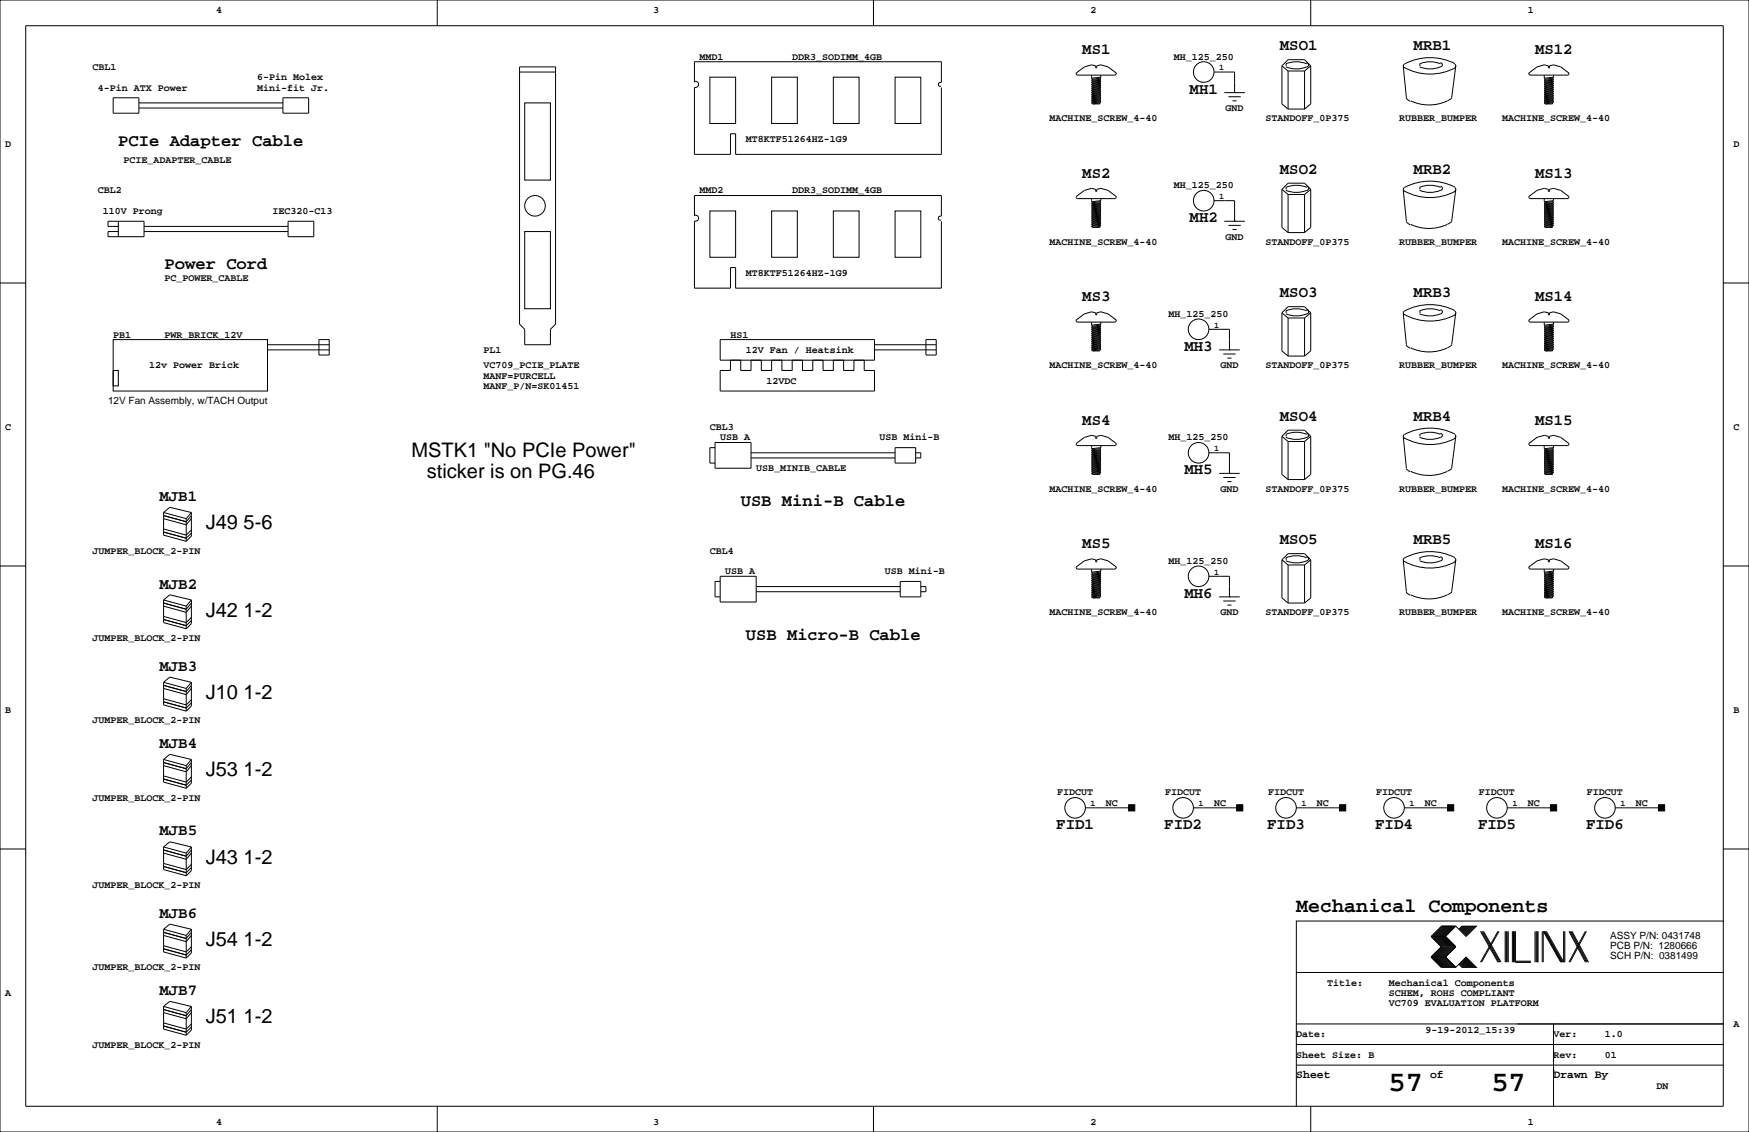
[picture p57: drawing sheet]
<svg xmlns="http://www.w3.org/2000/svg" width="432mm" height="279mm" viewBox="0 0 432 279" stroke-linecap="round" stroke-linejoin="round" font-family="sans-serif">
<defs><g id="words">
<g font-size="7.1">
<text x="342.8" y="269.3">57</text>
<text x="368.2" y="269.3">57</text>
</g>
<g font-size="4.9">
<text x="101.6" y="112.8">MSTK1 &quot;No PCIe Power&quot;</text>
<text x="105.4" y="117.9">sticker is on PG.46</text>
<text x="50.8" y="130.6">J49 5-6</text>
<text x="50.8" y="152.2">J42 1-2</text>
<text x="50.8" y="172.5">J10 1-2</text>
<text x="50.8" y="191.6">J53 1-2</text>
<text x="50.8" y="213.2">J43 1-2</text>
<text x="320" y="225.1">Mechanical Components</text>
<text x="50.8" y="233.5">J54 1-2</text>
<text x="50.8" y="252.5">J51 1-2</text>
</g>
<g font-size="4.2">
<text x="29.2" y="36">PCIe Adapter Cable</text>
<text x="40.6" y="66.4">Power Cord</text>
<text x="182.9" y="124.9">USB Mini-B Cable</text>
<text x="184.1" y="157.9">USB Micro-B Cable</text>
</g>
<g font-size="3.9">
<text x="267.2" y="13.4">MS1</text>
<text x="316" y="12.4">MSO1</text>
<text x="349" y="12.4">MRB1</text>
<text x="379" y="13.4">MS12</text>
<text x="293.7" y="23.1">MH1</text>
<text x="267.2" y="43.9">MS2</text>
<text x="316" y="42.9">MSO2</text>
<text x="349" y="42.9">MRB2</text>
<text x="379" y="43.9">MS13</text>
<text x="293.7" y="54.8">MH2</text>
<text x="267.2" y="74.4">MS3</text>
<text x="316" y="73.4">MSO3</text>
<text x="349" y="73.4">MRB3</text>
<text x="379" y="74.4">MS14</text>
<text x="292.4" y="86.6">MH3</text>
<text x="267.2" y="104.9">MS4</text>
<text x="316" y="103.9">MSO4</text>
<text x="349" y="103.9">MRB4</text>
<text x="379" y="104.9">MS15</text>
<text x="292.4" y="117.1">MH5</text>
<text x="39.4" y="123.7">MJB1</text>
<text x="267.2" y="135.4">MS5</text>
<text x="316" y="134.3">MSO5</text>
<text x="349" y="134.3">MRB5</text>
<text x="379" y="135.4">MS16</text>
<text x="39.4" y="145.3">MJB2</text>
<text x="292.4" y="147.5">MH6</text>
<text x="39.4" y="165.6">MJB3</text>
<text x="39.4" y="184.6">MJB4</text>
<text x="39.4" y="206.2">MJB5</text>
<text x="260.8" y="204.7">FID1</text>
<text x="287.4" y="204.7">FID2</text>
<text x="312.8" y="204.7">FID3</text>
<text x="339.5" y="204.7">FID4</text>
<text x="364.9" y="204.7">FID5</text>
<text x="391.6" y="204.7">FID6</text>
<text x="39.4" y="226.5">MJB6</text>
<text x="39.4" y="245.6">MJB7</text>
</g>
<g font-size="2.8">
<text x="320" y="266.1">Sheet</text>
<text x="353.1" y="266.1">of</text>
<text x="383.5" y="266.1">Drawn By</text>
</g>
<g font-size="2.5">
<text x="53.3" y="3.3">4</text>
<text x="161.3" y="3.3">3</text>
<text x="269.2" y="3.3">2</text>
<text x="377.2" y="3.3">1</text>
<text x="22.9" y="17.3">CBL1</text>
<text x="172.7" y="14.7">MMD1</text>
<text x="195.6" y="14.7">DDR3_SODIMM_4GB</text>
<text x="289.8" y="14.7">MH_125_250</text>
<text x="24.1" y="22.4">4-Pin ATX Power</text>
<text x="63.5" y="19.8">6-Pin Molex</text>
<text x="63.5" y="22.4">Mini-fit Jr.</text>
<text x="259.1" y="30">MACHINE_SCREW_4-40</text>
<text x="302.6" y="27.4">GND</text>
<text x="312.4" y="30">STANDOFF_0P375</text>
<text x="345.4" y="30">RUBBER_BUMPER</text>
<text x="370.8" y="30">MACHINE_SCREW_4-40</text>
<text x="184.1" y="35.1">MT8KTF51264HZ-1G9</text>
<text x="1.3" y="36.3">D</text>
<text x="30.5" y="40.1">PCIE_ADAPTER_CABLE</text>
<text x="428" y="36.3">D</text>
<text x="24.1" y="47.8">CBL2</text>
<text x="172.7" y="47.8">MMD2</text>
<text x="195.6" y="47.8">DDR3_SODIMM_4GB</text>
<text x="289.8" y="46.5">MH_125_250</text>
<text x="25.4" y="52.8">110V Prong</text>
<text x="67.3" y="52.8">IEC320-C13</text>
<text x="302.6" y="59.2">GND</text>
<text x="259.1" y="60.5">MACHINE_SCREW_4-40</text>
<text x="312.4" y="60.5">STANDOFF_0P375</text>
<text x="345.4" y="60.5">RUBBER_BUMPER</text>
<text x="370.8" y="60.5">MACHINE_SCREW_4-40</text>
<text x="40.6" y="69.3">PC_POWER_CABLE</text>
<text x="184.1" y="68.1">MT8KTF51264HZ-1G9</text>
<text x="27.9" y="83.3">PB1</text>
<text x="40.6" y="83.3">PWR_BRICK_12V</text>
<text x="180.3" y="83.3">HS1</text>
<text x="288.5" y="78.2">MH_125_250</text>
<text x="119.4" y="87.1">PL1</text>
<text x="184.1" y="87.1">12V Fan / Heatsink</text>
<text x="36.8" y="90.9">12v Power Brick</text>
<text x="119.4" y="90.9">VC709_PCIE_PLATE</text>
<text x="119.4" y="93.5">MANF=PURCELL</text>
<text x="189.2" y="94.7">12VDC</text>
<text x="259.1" y="90.9">MACHINE_SCREW_4-40</text>
<text x="301.3" y="90.9">GND</text>
<text x="312.4" y="90.9">STANDOFF_0P375</text>
<text x="345.4" y="90.9">RUBBER_BUMPER</text>
<text x="370.8" y="90.9">MACHINE_SCREW_4-40</text>
<text x="26.7" y="99.6">12V Fan Assembly, w/TACH Output</text>
<text x="119.4" y="96">MANF_P/N=SK01451</text>
<text x="1.3" y="106.2">C</text>
<text x="175.3" y="106.2">CBL3</text>
<text x="428" y="106.2">C</text>
<text x="177.8" y="108.7">USB A</text>
<text x="217.2" y="108.7">USB Mini-B</text>
<text x="288.5" y="108.7">MH_125_250</text>
<text x="186.7" y="116.3">USB_MINIB_CABLE</text>
<text x="259.1" y="121.4">MACHINE_SCREW_4-40</text>
<text x="301.3" y="121.4">GND</text>
<text x="312.4" y="121.4">STANDOFF_0P375</text>
<text x="345.4" y="121.4">RUBBER_BUMPER</text>
<text x="370.8" y="121.4">MACHINE_SCREW_4-40</text>
<text x="22.9" y="136.7">JUMPER_BLOCK_2-PIN</text>
<text x="175.3" y="136.7">CBL4</text>
<text x="179.1" y="141.7">USB A</text>
<text x="218.4" y="141.7">USB Mini-B</text>
<text x="288.5" y="139.2">MH_125_250</text>
<text x="259.1" y="151.9">MACHINE_SCREW_4-40</text>
<text x="301.3" y="151.9">GND</text>
<text x="312.4" y="151.9">STANDOFF_0P375</text>
<text x="345.4" y="151.9">RUBBER_BUMPER</text>
<text x="370.8" y="151.9">MACHINE_SCREW_4-40</text>
<text x="22.9" y="158.2">JUMPER_BLOCK_2-PIN</text>
<text x="1.3" y="176">B</text>
<text x="22.9" y="178.6">JUMPER_BLOCK_2-PIN</text>
<text x="428" y="176">B</text>
<text x="22.9" y="197.6">JUMPER_BLOCK_2-PIN</text>
<text x="261" y="196.3">FIDCUT</text>
<text x="287.7" y="196.3">FIDCUT</text>
<text x="313.1" y="196.3">FIDCUT</text>
<text x="339.7" y="196.3">FIDCUT</text>
<text x="365.1" y="196.3">FIDCUT</text>
<text x="391.8" y="196.3">FIDCUT</text>
<text x="273.1" y="198.9">NC</text>
<text x="299.7" y="198.9">NC</text>
<text x="325.1" y="198.9">NC</text>
<text x="351.8" y="198.9">NC</text>
<text x="377.2" y="198.9">NC</text>
<text x="403.9" y="198.9">NC</text>
<text x="22.9" y="219.2">JUMPER_BLOCK_2-PIN</text>
<text x="397.5" y="231.7">ASSY P/N: 0431748</text>
<text x="22.9" y="239.5">JUMPER_BLOCK_2-PIN</text>
<text x="397.5" y="234.2">PCB P/N: 1280666</text>
<text x="397.5" y="236.8">SCH P/N: 0381499</text>
<text x="1.3" y="245.9">A</text>
<text x="327.7" y="243.3">Title:</text>
<text x="342.9" y="245.9">SCHEM, ROHS COMPLIANT</text>
<text x="342.9" y="243.3">Mechanical Components</text>
<text x="342.9" y="248.4">VC709 EVALUATION PLATFORM</text>
<text x="320" y="256">Date:</text>
<text x="351.9" y="255">9-19-2012_15:39</text>
<text x="383.5" y="256">Ver:</text>
<text x="396.2" y="256">1.0</text>
<text x="428" y="253.5">A</text>
<text x="22.9" y="258.6">JUMPER_BLOCK_2-PIN</text>
<text x="320" y="261.1">Sheet Size: B</text>
<text x="383.5" y="261.1">Rev:</text>
<text x="396.2" y="261.1">01</text>
<text x="408.9" y="268.7">DN</text>
<text x="53.3" y="277.6">4</text>
<text x="161.3" y="277.6">3</text>
<text x="269.2" y="277.6">2</text>
<text x="377.2" y="277.6">1</text>
</g>
<g font-size="2.1">
<text x="301" y="17.3">1</text>
<text x="301" y="49.1">1</text>
<text x="299.7" y="80.8">1</text>
<text x="299.7" y="111.3">1</text>
<text x="299.7" y="141.8">1</text>
<text x="269.2" y="199">1</text>
<text x="295.9" y="199">1</text>
<text x="321.3" y="199">1</text>
<text x="348" y="199">1</text>
<text x="373.4" y="199">1</text>
<text x="400" y="199">1</text>
</g>
</g></defs>
<g fill="none" stroke="#000" stroke-width=".25">
<path d="M0 0h431.8v279.4h-431.8zM6.3 6.4h419.1v266.6h-419.1zM107.9 0v6.4M128.3 17.8h8.9M128.3 16.5h8.9v63.5l-1.3 1.3v3.8h-6.4v-3.8l-1.2-1.3zM175.3 19.1h6.3v11.4h-6.3zM190.5 19.1h6.3v11.4h-6.3zM205.7 19.1h6.4v11.4h-6.4zM215.6 0v6.4M221 19.1h6.3v11.4h-6.3zM265.7 18l2-1.5 1.8-.5 1 .3v.5h.3v-.5l1-.3 1.8 .5 2 1.5v.3l-.3 .2h-9.4zM269.5 18.5v.8"/>
<path d="M269.5 19.8l.2 .3M269.5 19.3l.2 .3M269.7 19.6l-.2 .2M271.5 19.8l-1.8 .3M271.5 19.8l.3 .3M271.5 19.3l-1.8 .3M271.5 19.3l.3 .3M271.8 18.5v.6M271.8 19.6l-.3 .2M271.8 19.1l-.3 .2M271.8 19.6l-2.3 .2M271.8 19.1l-2.3 .2"/>
<path d="M299.7 17.8h5.1v5.1M316.5 16.3v9.4l1.5 1.2M316.5 16.3l1.5-1.6h4.1l1.5 1.6M316.5 16.3l1.5 1.2M317.5 16.5a6.6 6.6 0 0 0 5.1 0M317.5 15.8a6.6 6.6 0 0 1 5.1 0M317.6 15.8v.4M318 17.5v9.4M318 17.5h4.1M322.1 17.5v9.4M322.6 15.5a.51 .51 0 0 1 .5 .5 .51 .51 0 0 1-.5 .5M323.6 0v6.4"/>
<path d="M323.6 16.3v9.4l-1.5 1.2M323.6 16.3l-1.5 1.2M346.5 16.5l.7 7.6M346.7 16.6a13.2 13.2 0 0 0 12.6 .1M350.5 16.5a6.6 6.6 0 0 0 5.1 0M350.5 15.8a6.6 6.6 0 0 1 5.1 0M350.6 15.8l.1 .4M355.6 15.5a.51 .51 0 0 1 .5 .5 .51 .51 0 0 1-.5 .5M359.1 15.8l.3 .5-.3 .4M359.2 15.7a13 13 0 0 0-12.7 .4v.3l.2 .3M359.4 16.3l-1 7.8M377.4 18l2.1-1.5 1.8-.5 1 .3v.5h.2v-.5l1-.3 1.8 .5 2 1.5v.3l-.2 .2h-9.4z"/>
<path d="M381.3 19.8l.2 .3M381.3 19.3l.2 .3M381.3 18.5v.8M381.5 19.6l-.2 .2M383.3 19.8l-1.8 .3M383.3 19.8l.2 .3M383.3 19.3l-1.8 .3M383.3 19.3l.2 .3M383.5 19.6l-.2 .2M383.5 19.1l-.2 .2M383.5 18.5v.6M383.5 19.6l-2.2 .2"/>
<path d="M383.5 19.1l-2.2 .2M27.9 24.1h6.4v3.8h-6.4zM34.3 26.7h35.5M34.3 25.4h35.5M69.8 24.1h6.4v3.8h-6.4zM129.5 25.4h6.4v19h-6.4zM171.4 20.1a.76 .76 0 0 1 1.1 .7 .76 .76 0 0 1-1 .8M171.4 20.3v-5.1h61v5.1M171.4 21.6v16.5h8.9v-5.1h1.3v5.1h50.8v-16.5M232.4 20.4a.51 .51 0 0 0-.8 .4 .51 .51 0 0 0 .7 .5M269.5 25.4l.2 .3M269.5 22.9l.2 .2"/>
<path d="M269.5 24.9l.2 .2M269.5 22.4l.2 .2M269.5 24.4l.2 .2M269.5 23.9l.2 .2M269.5 21.3l.2 .3M269.5 23.4l.2 .2M269.5 20.8l.2 .3M269.5 20.3l.2 .3M269.5 21.8l.2 .3M269.7 25.1l-.2 .3M269.7 24.6l-.2 .3M269.7 24.1l-.2 .3"/>
<path d="M269.7 23.6l-.2 .3M269.7 23.1l-.2 .3M269.7 22.6l-.2 .3M269.7 22.1l-.2 .3M269.7 21.6l-.2 .2M269.7 21.1l-.2 .2M269.7 20.1l-.2 .2M269.7 20.6l-.2 .2M271.5 25.4v.3h-1.8M271.5 25.4l-1.8 .3M271.5 24.9l-1.8 .2M271.5 24.9l.3 .2"/>
<path d="M271.5 24.4l-1.8 .2M271.5 24.4l.3 .2M271.5 23.9l-1.8 .2M271.5 23.9l.3 .2M271.5 23.4l-1.8 .2M271.5 23.4l.3 .2M271.5 22.9l-1.8 .2M271.5 22.9l.3 .2M271.5 22.4l-1.8 .2M271.5 22.4l.3 .2M271.5 21.8l-1.8 .3M271.5 21.8l.3 .3"/>
<path d="M271.5 21.3l-1.8 .3M271.5 21.3l.3 .3M271.5 20.8l-1.8 .3M271.5 20.8l.3 .3M271.5 20.3l-1.8 .3M271.5 20.3l.3 .3M271.8 25.1l-2.3 .3M271.8 25.1l-.3 .3M271.8 23.1l-.3 .3M271.8 24.6l-2.3 .3M271.8 24.6l-.3 .3M271.8 22.6l-.3 .3"/>
<path d="M271.8 24.1l-2.3 .3M271.8 24.1l-.3 .3M271.8 22.1l-.3 .3M271.8 23.6l-2.3 .3M271.8 23.6l-.3 .3M271.8 21.6l-.3 .2M271.8 23.1l-2.3 .3M271.8 21.1l-.3 .2M271.8 22.6l-2.3 .3M271.8 20.6l-.3 .2M271.8 22.1l-2.3 .3M271.8 20.1l-.3 .2"/>
<path d="M271.8 21.6l-2.3 .2M271.8 21.1l-2.3 .2M271.8 20.1l-2.3 .2M271.8 20.6l-2.3 .2M302.3 22.9h5M303.3 23.9h3M304.3 24.9h1M304.8 22.9h.1M318 26.9h4.1M347.1 24.2l1.1 .8M348.3 24.9a10.7 10.7 0 0 0 9 0M358.4 24.2l-1 .6"/>
<path d="M381.3 25.4l.2 .3M381.3 22.9l.2 .2M381.3 24.9l.2 .2M381.3 22.4l.2 .2M381.3 24.4l.2 .2M381.3 21.8l.2 .3M381.3 23.9l.2 .2M381.3 21.3l.2 .3M381.3 23.4l.2 .2M381.3 20.8l.2 .3M381.3 20.3l.2 .3M381.5 25.1l-.2 .3"/>
<path d="M381.5 24.6l-.2 .3M381.5 24.1l-.2 .3M381.5 23.6l-.2 .3M381.5 23.1l-.2 .3M381.5 22.6l-.2 .3M381.5 22.1l-.2 .3M381.5 21.6l-.2 .2M381.5 21.1l-.2 .2M381.5 20.1l-.2 .2M381.5 20.6l-.2 .2M383.3 25.4v.3h-1.8M383.3 25.4l-1.8 .3"/>
<path d="M383.3 24.9l-1.8 .2M383.3 24.9l.2 .2M383.3 24.4l-1.8 .2M383.3 24.4l.2 .2M383.3 23.9l-1.8 .2M383.3 23.9l.2 .2M383.3 23.4l-1.8 .2M383.3 23.4l.2 .2M383.3 22.9l-1.8 .2M383.3 22.9l.2 .2M383.3 22.4l-1.8 .2M383.3 22.4l.2 .2"/>
<path d="M383.3 21.8l-1.8 .3M383.3 21.8l.2 .3M383.3 21.3l-1.8 .3M383.3 21.3l.2 .3M383.3 20.8l-1.8 .3M383.3 20.8l.2 .3M383.3 20.3l-1.8 .3M383.3 20.3l.2 .3M383.5 25.1l-2.2 .3M383.5 25.1l-.2 .3M383.5 23.1l-.2 .3M383.5 24.6l-2.2 .3"/>
<path d="M383.5 24.6l-.2 .3M383.5 22.6l-.2 .3M383.5 24.1l-2.2 .3M383.5 24.1l-.2 .3M383.5 22.1l-.2 .3M383.5 23.6l-2.2 .3M383.5 23.6l-.2 .3M383.5 21.6l-.2 .2M383.5 23.1l-2.2 .3M383.5 21.1l-.2 .2M383.5 22.6l-2.2 .3M383.5 20.6l-.2 .2"/>
<path d="M383.5 22.1l-2.2 .3M383.5 20.1l-.2 .2M383.5 21.6l-2.2 .2M383.5 21.1l-2.2 .2M383.5 20.1l-2.2 .2M383.5 20.6l-2.2 .2M29.2 55.9h-2.5v-1.3h8.9v3.8h-8.9v-1.2h2.5M29.2 54.6v3.8M35.6 57.2h35.5M35.6 55.9h35.5M71.1 54.6h6.4v3.8h-6.4zM129.5 57.2h6.4v19h-6.4z"/>
<path d="M171.4 53.2a.76 .76 0 0 1 1.1 .6 .76 .76 0 0 1-1 .8M171.4 53.3v-5h61v5M171.4 54.6v16.5h8.9v-5.1h1.3v5.1h50.8v-16.5M175.3 52.1h6.3v11.4h-6.3zM190.5 52.1h6.3v11.4h-6.3zM205.7 52.1h6.4v11.4h-6.4zM221 52.1h6.3v11.4h-6.3zM232.4 53.4a.51 .51 0 0 0-.8 .4 .51 .51 0 0 0 .7 .5M265.7 48.5l2-1.5 1.8-.5 1 .2v.5h.3v-.5l1-.2 1.8 .5 2 1.5v.3l-.3 .2h-9.4zM269.5 55.9l.2 .2M269.5 53.3l.2 .3M269.5 55.4l.2 .2"/>
<path d="M269.5 52.8l.2 .3M269.5 54.9l.2 .2M269.5 52.3l.2 .3M269.5 54.4l.2 .2M269.5 51.8l.2 .3M269.5 53.8l.2 .3M269.5 50.8l.2 .3M269.5 50.3l.2 .2M269.5 49.8l.2 .2M269.5 51.3l.2 .3M269.5 49v.8M269.7 55.6l-.2 .3"/>
<path d="M269.7 55.1l-.2 .3M269.7 54.6l-.2 .3M269.7 54.1l-.2 .3M269.7 53.6l-.2 .2M269.7 53.1l-.2 .2M269.7 52.6l-.2 .2M269.7 52.1l-.2 .2M269.7 51.6l-.2 .2M269.7 50.5l-.2 .3M269.7 50l-.2 .3M269.7 51.1l-.2 .2M271.5 55.9v.2h-1.8"/>
<path d="M271.5 55.9l-1.8 .2M271.5 55.4l-1.8 .2M271.5 55.4l.3 .2M271.5 54.9l-1.8 .2M271.5 54.9l.3 .2M271.5 54.4l-1.8 .2M271.5 54.4l.3 .2M271.5 53.8l-1.8 .3M271.5 53.8l.3 .3M271.5 53.3l-1.8 .3M271.5 53.3l.3 .3M271.5 52.8l-1.8 .3"/>
<path d="M271.5 52.8l.3 .3M271.5 52.3l-1.8 .3M271.5 52.3l.3 .3M271.5 51.8l-1.8 .3M271.5 51.8l.3 .3M271.5 51.3l-1.8 .3M271.5 51.3l.3 .3M271.5 50.8l-1.8 .3M271.5 50.3l-1.8 .2M271.5 50.3l.3 .2M271.5 49.8l-1.8 .2M271.5 49.8l.3 .2"/>
<path d="M271.5 50.8l.3 .3M271.8 55.6l-2.3 .3M271.8 55.6l-.3 .3M271.8 53.6l-.3 .2M271.8 55.1l-2.3 .3M271.8 55.1l-.3 .3M271.8 53.1l-.3 .2M271.8 54.6l-2.3 .3M271.8 54.6l-.3 .3M271.8 52.6l-.3 .2M271.8 54.1l-2.3 .3M271.8 54.1l-.3 .3"/>
<path d="M271.8 52.1l-.3 .2M271.8 53.6l-2.3 .2M271.8 51.6l-.3 .2M271.8 53.1l-2.3 .2M271.8 51.1l-.3 .2M271.8 52.6l-2.3 .2M271.8 50.5l-.3 .3M271.8 52.1l-2.3 .2M271.8 50l-.3 .3M271.8 51.6l-2.3 .2M271.8 49.5l-.3 .3M271.8 50.5l-2.3 .3"/>
<path d="M271.8 51.1l-2.3 .2M271.8 49v.5M271.8 50l-2.3 .3M271.8 49.5l-2.3 .3M299.7 49.5h5.1v5.1M302.3 54.6h5M303.3 55.6h3M304.3 56.6h1M304.8 54.6h.1M316.5 46.7v9.4l1.5 1.3M316.5 46.7l1.5-1.5h4.1l1.5 1.5M316.5 46.7l1.5 1.3"/>
<path d="M317.5 47a6.6 6.6 0 0 0 5.1 0M317.5 46.2a6.6 6.6 0 0 1 5.1 0M317.6 46.3v.4M318 48v9.4M318 57.4h4.1M318 48h4.1M322.1 48v9.4M322.6 46a.51 .51 0 0 1 .5 .5 .51 .51 0 0 1-.5 .5M323.6 46.7v9.4l-1.5 1.3M323.6 46.7l-1.5 1.3M346.5 47l.7 7.6M346.7 47.1a13.2 13.2 0 0 0 12.6 .1"/>
<path d="M347.1 54.7l1.1 .8M348.3 55.4a10.7 10.7 0 0 0 9 0M350.5 47a6.6 6.6 0 0 0 5.1 0M350.5 46.2a6.6 6.6 0 0 1 5.1 0M350.6 46.3l.1 .4M355.6 46a.51 .51 0 0 1 .5 .5 .51 .51 0 0 1-.5 .5M359.1 46.3l.3 .4-.3 .5M359.2 46.2a13 13 0 0 0-12.7 .4v.3l.2 .3M359.4 46.7l-1 7.9-1 .7M377.4 48.5l2.1-1.5 1.8-.5 1 .2v.5h.2v-.5l1-.2 1.8 .5 2 1.5v.3l-.2 .2h-9.4zM381.3 49v.8M381.3 55.9l.2 .2"/>
<path d="M381.3 53.3l.2 .3M381.3 55.4l.2 .2M381.3 52.8l.2 .3M381.3 54.9l.2 .2M381.3 52.3l.2 .3M381.3 54.4l.2 .2M381.3 51.8l.2 .3M381.3 53.8l.2 .3M381.3 51.3l.2 .3M381.3 50.8l.2 .3M381.3 50.3l.2 .2M381.3 49.8l.2 .2"/>
<path d="M381.5 55.6l-.2 .3M381.5 55.1l-.2 .3M381.5 54.6l-.2 .3M381.5 54.1l-.2 .3M381.5 53.6l-.2 .2M381.5 53.1l-.2 .2M381.5 52.6l-.2 .2M381.5 52.1l-.2 .2M381.5 51.6l-.2 .2M381.5 50.5l-.2 .3M381.5 50l-.2 .3M381.5 51.1l-.2 .2"/>
<path d="M383.3 55.9v.2h-1.8M383.3 55.9l-1.8 .2M383.3 55.4l-1.8 .2M383.3 55.4l.2 .2M383.3 54.9l-1.8 .2M383.3 54.9l.2 .2M383.3 54.4l-1.8 .2M383.3 54.4l.2 .2M383.3 53.8l-1.8 .3M383.3 53.8l.2 .3M383.3 53.3l-1.8 .3M383.3 53.3l.2 .3"/>
<path d="M383.3 52.8l-1.8 .3M383.3 52.8l.2 .3M383.3 52.3l-1.8 .3M383.3 52.3l.2 .3M383.3 51.8l-1.8 .3M383.3 51.8l.2 .3M383.3 51.3l-1.8 .3M383.3 51.3l.2 .3M383.3 50.8l-1.8 .3M383.3 50.3l-1.8 .2M383.3 50.3l.2 .2M383.3 49.8l-1.8 .2"/>
<path d="M383.3 49.8l.2 .2M383.3 50.8l.2 .3M383.5 49v.5M383.5 55.6l-2.2 .3M383.5 55.6l-.2 .3M383.5 53.6l-.2 .2M383.5 55.1l-2.2 .3M383.5 55.1l-.2 .3M383.5 53.1l-.2 .2M383.5 54.6l-2.2 .3M383.5 54.6l-.2 .3M383.5 52.6l-.2 .2"/>
<path d="M383.5 54.1l-2.2 .3M383.5 54.1l-.2 .3M383.5 52.1l-.2 .2M383.5 53.6l-2.2 .2M383.5 51.6l-.2 .2M383.5 53.1l-2.2 .2M383.5 51.1l-.2 .2M383.5 52.6l-2.2 .2M383.5 50.5l-.2 .3M383.5 52.1l-2.2 .2M383.5 50l-.2 .3M383.5 51.6l-2.2 .2"/>
<path d="M383.5 49.5l-.2 .3M383.5 50.5l-2.2 .3M383.5 51.1l-2.2 .2M383.5 50l-2.2 .3M383.5 49.5l-2.2 .3M0 69.8h6.3M265.7 79l2-1.5 1.8-.5 1 .2v.5h.3v-.5l1-.2 1.8 .5 2 1.5v.2l-.3 .3h-9.4zM269.5 79.5v.8M271.8 79.5v.5M316.5 77.2v9.4l1.5 1.3M316.5 77.2l1.5-1.5h4.1l1.5 1.5M316.5 77.2l1.5 1.3"/>
<path d="M317.5 77.5a6.6 6.6 0 0 0 5.1 0M317.5 76.7a6.6 6.6 0 0 1 5.1 0M317.6 76.8v.4M318 78.5v9.4M318 78.5h4.1M322.1 78.5v9.4M322.6 76.5a.51 .51 0 0 1 .5 .5 .51 .51 0 0 1-.5 .5M323.6 77.2v9.4l-1.5 1.3M323.6 77.2l-1.5 1.3M346.5 77.5l.7 7.6M346.7 77.6a13.2 13.2 0 0 0 12.6 .1M350.5 77.5a6.6 6.6 0 0 0 5.1 0"/>
<path d="M350.5 76.7a6.6 6.6 0 0 1 5.1 0M350.6 76.8l.1 .4M355.6 76.5a.51 .51 0 0 1 .5 .5 .51 .51 0 0 1-.5 .5M359.1 76.8l.3 .4-.3 .5M359.2 76.7a12.9 12.9 0 0 0-12.7 .3v.4l.2 .3M359.4 77.2l-1 7.9-1 .7M377.4 79l2.1-1.5 1.8-.5 1 .2v.5h.2v-.5l1-.2 1.8 .5 2 1.5v.2l-.2 .3h-9.4zM381.3 79.5v.8M383.5 79.5v.5M425.4 69.8h6.4M27.9 91.4h1.3v3.8h-1.3zM27.9 83.8h38.1v12.7h-38.1z"/>
<path d="M66 86.4h15.3M66 85.1h15.3M78.7 83.8h2.6v3.8h-2.6zM177.8 83.8v5.1zM177.8 88.9h38.1zM177.8 96.5h38.1zM177.8 91.4v5.1zM177.8 91.4h2.5v-2.5h2.6v2.5h2.5v-2.5h2.6v2.5h2.5v-2.5h2.5v2.5h2.6v-2.5h2.5v2.5h2.6v-2.5h2.5v2.5h2.5v-2.5h2.6v2.5h2.5v-2.5h2.6v2.5h2.5M177.8 83.8h38.1v5.1M215.9 91.4v5.1zM215.9 86.4h15.2M215.9 85.1h15.2"/>
<path d="M228.6 83.8h2.5v3.8h-2.5zM269.5 86.4l.2 .2M269.5 85.9l.2 .2M269.5 83.3l.2 .3M269.5 85.3l.2 .3M269.5 82.8l.2 .3M269.5 84.8l.2 .3M269.5 82.3l.2 .2M269.5 84.3l.2 .3M269.5 81.8l.2 .2M269.5 83.8l.2 .3M269.5 81.3l.2 .2"/>
<path d="M269.5 80.8l.2 .2M269.5 80.3l.2 .2M269.7 86.1l-.2 .3M269.7 85.6l-.2 .3M269.7 85.1l-.2 .2M269.7 84.6l-.2 .2M269.7 84.1l-.2 .2M269.7 83.6l-.2 .2M269.7 83.1l-.2 .2M269.7 82.5l-.2 .3M269.7 82l-.2 .3M269.7 81l-.2 .3"/>
<path d="M269.7 80.5l-.2 .3M269.7 81.5l-.2 .3M271.5 86.4v.2h-1.8M271.5 86.4l-1.8 .2M271.5 85.9l-1.8 .2M271.5 85.9l.3 .2M271.5 85.3l-1.8 .3M271.5 85.3l.3 .3M271.5 84.8l-1.8 .3M271.5 84.8l.3 .3M271.5 84.3l-1.8 .3M271.5 84.3l.3 .3"/>
<path d="M271.5 83.8l-1.8 .3M271.5 83.8l.3 .3M271.5 83.3l-1.8 .3M271.5 83.3l.3 .3M271.5 82.8l-1.8 .3M271.5 82.8l.3 .3M271.5 82.3l-1.8 .2M271.5 82.3l.3 .2M271.5 81.8l-1.8 .2M271.5 81.8l.3 .2M271.5 81.3l-1.8 .2M271.5 80.8l-1.8 .2"/>
<path d="M271.5 80.8l.3 .2M271.5 80.3l-1.8 .2M271.5 80.3l.3 .2M271.5 81.3l.3 .2M271.8 86.1l-2.3 .3M271.8 86.1l-.3 .3M271.8 84.1l-.3 .2M271.8 85.6l-2.3 .3M271.8 85.6l-.3 .3M271.8 83.6l-.3 .2M271.8 85.1l-2.3 .2M271.8 85.1l-.3 .2"/>
<path d="M271.8 83.1l-.3 .2M271.8 84.6l-2.3 .2M271.8 84.6l-.3 .2M271.8 82.5l-.3 .3M271.8 84.1l-2.3 .2M271.8 82l-.3 .3M271.8 83.6l-2.3 .2M271.8 81.5l-.3 .3M271.8 83.1l-2.3 .2M271.8 81l-.3 .3M271.8 82.5l-2.3 .3M271.8 80.5l-.3 .3"/>
<path d="M271.8 82l-2.3 .3M271.8 80l-.3 .3M271.8 81l-2.3 .3M271.8 81.5l-2.3 .3M271.8 80.5l-2.3 .3M271.8 80l-2.3 .3M298.4 81.3h5.1v5.1M301 86.4h5.1M302 87.4h3.1M303 88.4h1M303.5 86.4h.1M318 87.9h4.1"/>
<path d="M347.1 85.2l1.1 .8M348.3 85.9a10.7 10.7 0 0 0 9 0M381.3 86.4l.2 .2M381.3 83.8l.2 .3M381.3 85.9l.2 .2M381.3 83.3l.2 .3M381.3 85.3l.2 .3M381.3 82.8l.2 .3M381.3 84.8l.2 .3M381.3 82.3l.2 .2M381.3 84.3l.2 .3M381.3 81.8l.2 .2"/>
<path d="M381.3 81.3l.2 .2M381.3 80.8l.2 .2M381.3 80.3l.2 .2M381.5 86.1l-.2 .3M381.5 85.6l-.2 .3M381.5 85.1l-.2 .2M381.5 84.6l-.2 .2M381.5 84.1l-.2 .2M381.5 83.6l-.2 .2M381.5 83.1l-.2 .2M381.5 82.5l-.2 .3M381.5 82l-.2 .3"/>
<path d="M381.5 81l-.2 .3M381.5 80.5l-.2 .3M381.5 81.5l-.2 .3M383.3 86.4v.2h-1.8M383.3 86.4l-1.8 .2M383.3 85.9l-1.8 .2M383.3 85.9l.2 .2M383.3 85.3l-1.8 .3M383.3 85.3l.2 .3M383.3 84.8l-1.8 .3M383.3 84.8l.2 .3M383.3 84.3l-1.8 .3"/>
<path d="M383.3 84.3l.2 .3M383.3 83.8l-1.8 .3M383.3 83.8l.2 .3M383.3 83.3l-1.8 .3M383.3 83.3l.2 .3M383.3 82.8l-1.8 .3M383.3 82.8l.2 .3M383.3 82.3l-1.8 .2M383.3 82.3l.2 .2M383.3 81.8l-1.8 .2M383.3 81.8l.2 .2M383.3 81.3l-1.8 .2"/>
<path d="M383.3 80.8l-1.8 .2M383.3 80.8l.2 .2M383.3 80.3l-1.8 .2M383.3 80.3l.2 .2M383.3 81.3l.2 .2M383.5 86.1l-2.2 .3M383.5 86.1l-.2 .3M383.5 84.1l-.2 .2M383.5 85.6l-2.2 .3M383.5 85.6l-.2 .3M383.5 83.6l-.2 .2M383.5 85.1l-2.2 .2"/>
<path d="M383.5 85.1l-.2 .2M383.5 83.1l-.2 .2M383.5 84.6l-2.2 .2M383.5 84.6l-.2 .2M383.5 82.5l-.2 .3M383.5 84.1l-2.2 .2M383.5 82l-.2 .3M383.5 83.6l-2.2 .2M383.5 81.5l-.2 .3M383.5 83.1l-2.2 .2M383.5 81l-.2 .3M383.5 82.5l-2.2 .3"/>
<path d="M383.5 80.5l-.2 .3M383.5 82l-2.2 .3M383.5 80l-.2 .3M383.5 81l-2.2 .3M383.5 81.5l-2.2 .3M383.5 80.5l-2.2 .3M383.5 80l-2.2 .3M176.5 109.2h8.9v6.4h-8.9zM176.5 110.5h-1.2v3.8h1.2M185.4 111.8h35.6M185.4 113h35.6M221 110.5h5.1v3.8h-5.1z"/>
<path d="M226.1 111.8h1.2v1.2h-1.2M265.7 109.5l2-1.6 1.8-.5 1 .3v.5h.3v-.5l1-.3 1.8 .5 2 1.6v.2l-.3 .3h-9.4zM269.5 110v.7M269.5 116.8l.2 .3M269.5 114.3l.2 .3M269.5 116.3l.2 .3M269.5 113.8l.2 .2M269.5 115.8l.2 .3M269.5 113.3l.2 .2M269.5 115.3l.2 .3M269.5 112.8l.2 .2M269.5 114.8l.2 .3"/>
<path d="M269.5 112.3l.2 .2M269.5 111.8l.2 .2M269.5 111.3l.2 .2M269.5 110.7l.2 .3M269.7 116.6l-.2 .2M269.7 116.1l-.2 .2M269.7 115.6l-.2 .2M269.7 115.1l-.2 .2M269.7 114.6l-.2 .2M269.7 114l-.2 .3M269.7 113.5l-.2 .3M269.7 113l-.2 .3"/>
<path d="M269.7 112.5l-.2 .3M269.7 111.5l-.2 .3M269.7 111l-.2 .3M269.7 112l-.2 .3M271.5 116.8v.3h-1.8M271.5 116.8l-1.8 .3M271.5 116.3l-1.8 .3M271.5 116.3l.3 .3M271.5 115.8l-1.8 .3M271.5 115.8l.3 .3M271.5 115.3l-1.8 .3M271.5 115.3l.3 .3"/>
<path d="M271.5 114.8l-1.8 .3M271.5 114.8l.3 .3M271.5 114.3l-1.8 .3M271.5 114.3l.3 .3M271.5 113.8l-1.8 .2M271.5 113.8l.3 .2M271.5 113.3l-1.8 .2M271.5 113.3l.3 .2M271.5 112.8l-1.8 .2M271.5 112.8l.3 .2M271.5 112.3l-1.8 .2M271.5 112.3l.3 .2"/>
<path d="M271.5 111.8l-1.8 .2M271.5 111.3l-1.8 .2M271.5 111.3l.3 .2M271.5 110.7l-1.8 .3M271.5 110.7l.3 .3M271.5 111.8l.3 .2M271.8 110v.5M271.8 116.6l-2.3 .2M271.8 116.6l-.3 .2M271.8 114.6l-.3 .2M271.8 116.1l-2.3 .2M271.8 116.1l-.3 .2"/>
<path d="M271.8 114l-.3 .3M271.8 115.6l-2.3 .2M271.8 115.6l-.3 .2M271.8 113.5l-.3 .3M271.8 115.1l-2.3 .2M271.8 115.1l-.3 .2M271.8 113l-.3 .3M271.8 114.6l-2.3 .2M271.8 112.5l-.3 .3M271.8 114l-2.3 .3M271.8 112l-.3 .3M271.8 113.5l-2.3 .3"/>
<path d="M271.8 111.5l-.3 .3M271.8 113l-2.3 .3M271.8 111l-.3 .3M271.8 112.5l-2.3 .3M271.8 110.5l-.3 .2M271.8 111.5l-2.3 .3M271.8 112l-2.3 .3M271.8 111l-2.3 .3M271.8 110.5l-2.3 .2M298.4 111.8h5.1v5M301 116.8h5.1M302 117.9h3.1"/>
<path d="M303 118.9h1M303.5 116.8h.1M316.5 107.7v9.4l1.5 1.3M316.5 107.7l1.5-1.5h4.1l1.5 1.5M316.5 107.7l1.5 1.3M317.5 107.9a6.6 6.6 0 0 0 5.1 0M317.5 107.2a6.6 6.6 0 0 1 5.1 0M317.6 107.3v.4M318 109v9.4M318 118.4h4.1M318 109h4.1M322.1 109v9.4"/>
<path d="M322.6 106.9a.51 .51 0 0 1 .5 .5 .51 .51 0 0 1-.5 .5M323.6 107.7v9.4l-1.5 1.3M323.6 107.7l-1.5 1.3M346.5 107.9l.7 7.7M346.7 108.1a13.2 13.2 0 0 0 12.6 .1M346.7 107.2l-.2 .5 .2 .4M347.1 115.6l1.1 .8M348.3 116.3a10.7 10.7 0 0 0 9 0M350.5 107.9a6.6 6.6 0 0 0 5.1 0M350.5 107.2a6.6 6.6 0 0 1 5.1 0M350.6 107.3l.1 .4M355.6 106.9a.51 .51 0 0 1 .5 .5 .51 .51 0 0 1-.5 .5"/>
<path d="M358.4 115.6l-1 .7M359.1 107.2l.3 .5-.3 .4M359.2 107.1a13.5 13.5 0 0 0-12.5 .1M359.4 107.7l-1 7.9M377.4 109.5l2.1-1.6 1.8-.5 1 .3v.5h.2v-.5l1-.3 1.8 .5 2 1.6v.2l-.2 .3h-9.4zM381.3 110v.7M381.3 116.8l.2 .3M381.3 114.3l.2 .3M381.3 116.3l.2 .3M381.3 113.8l.2 .2M381.3 115.8l.2 .3M381.3 113.3l.2 .2"/>
<path d="M381.3 115.3l.2 .3M381.3 112.8l.2 .2M381.3 114.8l.2 .3M381.3 112.3l.2 .2M381.3 111.3l.2 .2M381.3 110.7l.2 .3M381.3 111.8l.2 .2M381.5 116.6l-.2 .2M381.5 116.1l-.2 .2M381.5 115.6l-.2 .2M381.5 115.1l-.2 .2M381.5 114.6l-.2 .2"/>
<path d="M381.5 114l-.2 .3M381.5 113.5l-.2 .3M381.5 113l-.2 .3M381.5 112.5l-.2 .3M381.5 111.5l-.2 .3M381.5 111l-.2 .3M381.5 112l-.2 .3M383.3 116.8v.3h-1.8M383.3 116.8l-1.8 .3M383.3 116.3l-1.8 .3M383.3 116.3l.2 .3M383.3 115.8l-1.8 .3"/>
<path d="M383.3 115.8l.2 .3M383.3 115.3l-1.8 .3M383.3 115.3l.2 .3M383.3 114.8l-1.8 .3M383.3 114.8l.2 .3M383.3 114.3l-1.8 .3M383.3 114.3l.2 .3M383.3 113.8l-1.8 .2M383.3 113.8l.2 .2M383.3 113.3l-1.8 .2M383.3 113.3l.2 .2M383.3 112.8l-1.8 .2"/>
<path d="M383.3 112.8l.2 .2M383.3 112.3l-1.8 .2M383.3 112.3l.2 .2M383.3 111.8l-1.8 .2M383.3 111.3l-1.8 .2M383.3 111.3l.2 .2M383.3 110.7l-1.8 .3M383.3 110.7l.2 .3M383.3 111.8l.2 .2M383.5 110v.5M383.5 116.6l-2.2 .2M383.5 116.6l-.2 .2"/>
<path d="M383.5 114.6l-.2 .2M383.5 116.1l-2.2 .2M383.5 116.1l-.2 .2M383.5 114l-.2 .3M383.5 115.6l-2.2 .2M383.5 115.6l-.2 .2M383.5 113.5l-.2 .3M383.5 115.1l-2.2 .2M383.5 115.1l-.2 .2M383.5 113l-.2 .3M383.5 114.6l-2.2 .2M383.5 112.5l-.2 .3"/>
<path d="M383.5 114l-2.2 .3M383.5 112l-.2 .3M383.5 113.5l-2.2 .3M383.5 111.5l-.2 .3M383.5 113l-2.2 .3M383.5 111l-.2 .3M383.5 112.5l-2.2 .3M383.5 110.5l-.2 .2M383.5 111.5l-2.2 .3M383.5 112l-2.2 .3M383.5 111l-2.2 .3M383.5 110.5l-2.2 .2"/>
<path d="M0 139.7h6.3M40.4 126.5v5.6l5.6 1.5M40.4 130.6l5.6 1.5 1.2-1.3M40.4 131.3l5.6 1.5 1.2-1.2M40.4 128l5.6 1.5 1.2-1.5M40.4 127.3l5.6 1.5 1.2-1.5M40.4 126.5l5.6 1.5M40.4 126.5l1.5-1.3 5.3 1.3M46 128v5.6M47.2 126.5v5.8l-1.2 1.3M47.2 126.5l-1.2 1.5M265.7 140l2-1.6 1.8-.5 1 .3v.5h.3v-.5l1-.3 1.8 .5 2 1.6v.2l-.3 .3h-9.4z"/>
<path d="M316.5 138.2v9.4l1.5 1.2M316.5 138.2l1.5-1.5h4.1l1.5 1.5M316.5 138.2l1.5 1.2M317.5 138.4a6.6 6.6 0 0 0 5.1 0M317.5 137.7a6.6 6.6 0 0 1 5.1 0M317.6 137.7v.4M318 139.4v9.4M318 139.4h4.1M322.1 139.4v9.4M322.6 137.4a.51 .51 0 0 1 .5 .5 .51 .51 0 0 1-.5 .5M323.6 138.2v9.4l-1.5 1.2M323.6 138.2l-1.5 1.2"/>
<path d="M346.5 138.4l.7 7.6M346.7 138.6a13.2 13.2 0 0 0 12.6 .1M350.5 138.4a6.6 6.6 0 0 0 5.1 0M350.5 137.7a6.6 6.6 0 0 1 5.1 0M350.6 137.7l.1 .4M355.6 137.4a.51 .51 0 0 1 .5 .5 .51 .51 0 0 1-.5 .5M359.1 137.7l.3 .5-.3 .4M359.2 137.6a13 13 0 0 0-12.7 .4v.4l.2 .2M359.4 138.2l-1 7.8M377.4 140l2.1-1.6 1.8-.5 1 .3v.5h.2v-.5l1-.3 1.8 .5 2 1.6v.2l-.2 .3h-9.4zM425.4 139.7h6.4M40.4 148.1v5.6l5.6 1.5"/>
<path d="M40.4 152.1l5.6 1.6 1.2-1.3M40.4 152.9l5.6 1.5 1.2-1.2M40.4 149.6l5.6 1.5 1.2-1.5M40.4 148.8l5.6 1.6 1.2-1.6M40.4 148.1l5.6 1.5M40.4 148.1l1.5-1.3 5.3 1.3M46 149.6v5.6M47.2 148.1v5.8l-1.2 1.3M47.2 148.1l-1.2 1.5M177.8 143.5h-1.3v3.8h1.3M177.8 142.2h8.9v6.4h-8.9zM186.7 146h35.5"/>
<path d="M186.7 144.8h35.5M222.2 143.5h5.1v3.8h-5.1zM227.3 144.8h1.3v1.2h-1.3M269.5 140.5v.7M269.5 147.3l.2 .3M269.5 144.8l.2 .2M269.5 146.8l.2 .3M269.5 144.3l.2 .2M269.5 146.3l.2 .3M269.5 143.8l.2 .2M269.5 145.8l.2 .2M269.5 143.3l.2 .2"/>
<path d="M269.5 145.3l.2 .2M269.5 142.7l.2 .3M269.5 142.2l.2 .3M269.5 141.7l.2 .3M269.5 141.2l.2 .3M269.7 147.1l-.2 .2M269.7 146.6l-.2 .2M269.7 146l-.2 .3M269.7 145.5l-.2 .3M269.7 145l-.2 .3M269.7 144.5l-.2 .3M269.7 144l-.2 .3"/>
<path d="M269.7 143.5l-.2 .3M269.7 143l-.2 .3M269.7 142l-.2 .2M269.7 141.5l-.2 .2M269.7 142.5l-.2 .2M271.5 147.3v.3h-1.8M271.5 147.3l-1.8 .3M271.5 146.8l-1.8 .3M271.5 146.8l.3 .3M271.5 146.3l-1.8 .3M271.5 146.3l.3 .3M271.5 145.8l-1.8 .2"/>
<path d="M271.5 145.8l.3 .2M271.5 145.3l-1.8 .2M271.5 145.3l.3 .2M271.5 144.8l-1.8 .2M271.5 144.8l.3 .2M271.5 144.3l-1.8 .2M271.5 144.3l.3 .2M271.5 143.8l-1.8 .2M271.5 143.8l.3 .2M271.5 143.3l-1.8 .2M271.5 143.3l.3 .2M271.5 142.7l-1.8 .3"/>
<path d="M271.5 142.7l.3 .3M271.5 142.2l-1.8 .3M271.5 141.7l-1.8 .3M271.5 141.7l.3 .3M271.5 141.2l-1.8 .3M271.5 141.2l.3 .3M271.5 142.2l.3 .3M271.8 140.5v.5M271.8 147.1l-2.3 .2M271.8 147.1l-.3 .2M271.8 145l-.3 .3M271.8 146.6l-2.3 .2"/>
<path d="M271.8 146.6l-.3 .2M271.8 144.5l-.3 .3M271.8 146l-2.3 .3M271.8 146l-.3 .3M271.8 144l-.3 .3M271.8 145.5l-2.3 .3M271.8 145.5l-.3 .3M271.8 143.5l-.3 .3M271.8 145l-2.3 .3M271.8 143l-.3 .3M271.8 144.5l-2.3 .3M271.8 142.5l-.3 .2"/>
<path d="M271.8 144l-2.3 .3M271.8 142l-.3 .2M271.8 143.5l-2.3 .3M271.8 141.5l-.3 .2M271.8 143l-2.3 .3M271.8 141l-.3 .2M271.8 142l-2.3 .2M271.8 142.5l-2.3 .2M271.8 141.5l-2.3 .2M271.8 141l-2.3 .2M298.4 142.2h5.1v5.1M301 147.3h5.1"/>
<path d="M302 148.3h3.1M303 149.4h1M303.5 147.3h.1M318 148.8h4.1M347.1 146.1l1.1 .8M348.3 146.8a10.7 10.7 0 0 0 9 0M358.4 146.1l-1 .7M381.3 140.5v.7M381.3 147.3l.2 .3M381.3 144.8l.2 .2M381.3 146.8l.2 .3M381.3 146.3l.2 .3"/>
<path d="M381.3 143.8l.2 .2M381.3 145.8l.2 .2M381.3 143.3l.2 .2M381.3 145.3l.2 .2M381.3 142.7l.2 .3M381.3 142.2l.2 .3M381.3 144.3l.2 .2M381.3 141.7l.2 .3M381.3 141.2l.2 .3M381.5 147.1l-.2 .2M381.5 146.6l-.2 .2M381.5 146l-.2 .3"/>
<path d="M381.5 145.5l-.2 .3M381.5 145l-.2 .3M381.5 144.5l-.2 .3M381.5 144l-.2 .3M381.5 143.5l-.2 .3M381.5 143l-.2 .3M381.5 142l-.2 .2M381.5 141.5l-.2 .2M381.5 142.5l-.2 .2M383.3 147.3v.3h-1.8M383.3 147.3l-1.8 .3M383.3 146.8l-1.8 .3"/>
<path d="M383.3 146.8l.2 .3M383.3 146.3l-1.8 .3M383.3 146.3l.2 .3M383.3 145.8l-1.8 .2M383.3 145.8l.2 .2M383.3 145.3l-1.8 .2M383.3 145.3l.2 .2M383.3 144.8l-1.8 .2M383.3 144.8l.2 .2M383.3 144.3l-1.8 .2M383.3 144.3l.2 .2M383.3 143.8l-1.8 .2"/>
<path d="M383.3 143.8l.2 .2M383.3 143.3l-1.8 .2M383.3 143.3l.2 .2M383.3 142.7l-1.8 .3M383.3 142.7l.2 .3M383.3 142.2l-1.8 .3M383.3 141.7l-1.8 .3M383.3 141.7l.2 .3M383.3 141.2l-1.8 .3M383.3 141.2l.2 .3M383.3 142.2l.2 .3M383.5 140.5v.5"/>
<path d="M383.5 147.1l-2.2 .2M383.5 147.1l-.2 .2M383.5 145l-.2 .3M383.5 146.6l-2.2 .2M383.5 146.6l-.2 .2M383.5 144.5l-.2 .3M383.5 146l-2.2 .3M383.5 146l-.2 .3M383.5 145.5l-2.2 .3M383.5 145.5l-.2 .3M383.5 143.5l-.2 .3M383.5 145l-2.2 .3"/>
<path d="M383.5 143l-.2 .3M383.5 144.5l-2.2 .3M383.5 142.5l-.2 .2M383.5 144l-2.2 .3M383.5 144l-.2 .3M383.5 142l-.2 .2M383.5 143.5l-2.2 .3M383.5 141.5l-.2 .2M383.5 143l-2.2 .3M383.5 141l-.2 .2M383.5 142l-2.2 .2M383.5 142.5l-2.2 .2"/>
<path d="M383.5 141.5l-2.2 .2M383.5 141l-2.2 .2M40.4 168.4v5.6l5.6 1.5M40.4 172.5l5.6 1.5 1.2-1.3M40.4 173.2l5.6 1.6 1.2-1.3M40.4 169.9l5.6 1.5 1.2-1.5M40.4 169.2l5.6 1.5 1.2-1.5M40.4 168.4l5.6 1.5M40.4 168.4l1.5-1.3 5.3 1.3M46 169.9v5.6M47.2 168.4v5.8l-1.2 1.3M47.2 168.4l-1.2 1.5"/>
<path d="M40.4 187.5v5.5l5.6 1.6M40.4 191.5l5.6 1.5 1.2-1.2M40.4 192.3l5.6 1.5 1.2-1.3M40.4 189l5.6 1.5 1.2-1.5M40.4 188.2l5.6 1.5 1.2-1.5M40.4 187.5l5.6 1.5M40.4 187.5l1.5-1.3 5.3 1.3M46 189v5.6M47.2 187.5v5.8l-1.2 1.3M47.2 187.5l-1.2 1.5M268 199.4h11.4M294.6 199.4h11.5"/>
<path d="M320 199.4h11.5M346.7 199.4h11.4M372.1 199.4h11.4M398.8 199.4h11.4M0 209.5h6.3M40.4 209v5.6l5.6 1.6M40.4 213.1l5.6 1.5 1.2-1.2M40.4 213.9l5.6 1.5 1.2-1.3M40.4 210.6l5.6 1.5 1.2-1.5M40.4 209.8l5.6 1.5 1.2-1.5M40.4 209l5.6 1.6M40.4 209l1.5-1.2 5.3 1.2"/>
<path d="M46 210.6v5.6M47.2 209v5.9l-1.2 1.3M47.2 209l-1.2 1.6M425.4 209.5h6.4M40.4 233.4l5.6 1.5 1.2-1.2M40.4 234.2l5.6 1.5 1.2-1.3M40.4 230.9l5.6 1.5 1.2-1.5M40.4 229.4v5.5l5.6 1.6M40.4 230.1l5.6 1.5 1.2-1.5M40.4 229.4l5.6 1.5M40.4 229.4l1.5-1.3 5.3 1.3M46 230.9v5.6"/>
<path d="M47.2 229.4v5.8l-1.2 1.3M47.2 229.4l-1.2 1.5M353.3 236.2l2.6 2.6h3.5M353.3 231.1l2.6 2.6-2.6 2.5M353.3 236.2h3.6M353.3 231.1h3.6M356.1 228.6l-2.5 2.5 2.5 2.6-2.5 2.5 2.5 2.6M356.4 228.6l-2.6 2.5 2.6 2.6-2.6 2.5 2.6 2.6M356.6 228.6l-2.5 2.5 2.5 2.6-2.5 2.5 2.5 2.6M356.9 231.1l2.5 2.6-2.5 2.5M356.9 228.6l-2.6 2.5 2.6 2.6-2.6 2.5 2.6 2.6M356.9 236.2l2.5 2.6"/>
<path d="M357.1 228.6l-2.5 2.5 2.5 2.6-2.5 2.5 2.5 2.6M357.4 228.6l-2.6 2.5 2.6 2.6-2.6 2.5 2.6 2.6M357.6 228.6l-2.5 2.5 2.5 2.6-2.5 2.5 2.5 2.6M357.9 228.6l-2.6 2.5 2.6 2.6-2.6 2.5 2.6 2.6M358.1 228.6l-2.5 2.5 2.5 2.6-2.5 2.5 2.5 2.6M358.4 228.6l-2.5 2.5 2.5 2.6-2.5 2.5 2.5 2.6M358.6 228.6l-2.5 2.5 2.5 2.6-2.5 2.5 2.5 2.6M358.9 228.6l-2.5 2.5 2.5 2.6-2.5 2.5 2.5 2.6M359.2 228.6l-2.6 2.5 2.6 2.6-2.6 2.5 2.6 2.6M359.4 228.6l2.5 2.5 2.6-2.5h-3.6l-.7 .8M359.4 228.6h-3.5l-2.6 2.5M359.4 228.6l-2.5 2.5"/>
<path d="M360.2 238l.7 .8h3.6l-2.6-2.6-2.5 2.6M360.4 238l.8 .8M360.4 237.7l1 1.1M360.7 237.7l1 1.1M360.7 237.5l1.2 1.3M360.9 237.5l1.3 1.3M360.9 237.2l1.6 1.6M361.2 237.2l1.5 1.6M361.2 237l1.8 1.8M361.2 228.6l-.8 .8M361.4 237l1.8 1.8M361.4 236.7l2.1 2.1"/>
<path d="M361.4 228.6l-1 1M361.7 236.7l2 2.1M361.7 236.5l2.3 2.3M361.7 228.6l-1 1M361.9 236.5l2.3 2.3M361.9 228.6l-1.2 1.3M362.2 228.6l-1.3 1.3M362.5 228.6l-1.6 1.5M362.7 228.6l-1.5 1.5M363 228.6l-1.8 1.8M363.2 228.6l-1.8 1.8M363.5 228.6l-2.1 2"/>
<path d="M363.7 228.6l-2 2M364 228.6l-2.3 2.3M364.2 228.6l-2.3 2.3M365.5 229.9l4.3 7.6M365.8 229.9l4.3 7.6M366 229.9l4.3 7.6M366.3 229.9l4.3 7.6M369.8 229.9l-4.3 7.6M370.1 229.9l-4.3 7.6M371.6 229.9v7.6M371.9 229.9v7.6M372.1 229.9v7.6"/>
<path d="M372.4 229.9v7.6M373.4 229.9v7.6M373.6 229.9v7.6M373.9 229.9v7.6M374.1 229.9v7.6h3.9M374.1 237.2h3.9M379 229.9v7.6M379.2 229.9v7.6M379.5 229.9v7.6M379.7 229.9v7.6M380.7 229.9v7.6M381 237.5v-7.6l4.3 7.6"/>
<path d="M381.3 229.9l4.3 7.6M381.5 229.9l4.3 7.6M381.8 229.9l4.3 7.6v-7.6M386.3 229.9v7.6M387.3 229.9l4.1 7.6M387.6 229.9l4.1 7.6M387.9 229.9l4 7.6M388.1 229.9l4.1 7.6M391.4 229.9l-4.1 7.6M391.7 229.9l-4.1 7.6M425.4 227.3h-105.4v35.6M40.4 248.4v5.6l5.6 1.5"/>
<path d="M40.4 252.5l5.6 1.5 1.2-1.3M40.4 253.2l5.6 1.6 1.2-1.3M40.4 249.9l5.6 1.6 1.2-1.6M40.4 249.2l5.6 1.5 1.2-1.5M40.4 248.4l5.6 1.5M40.4 248.4l1.5-1.3 5.3 1.3M46 249.9v5.6M47.2 248.4v5.9l-1.2 1.2M47.2 248.4l-1.2 1.5M320 257.8h105.4M320 252.7h105.4M320 240h105.4"/>
<path d="M383.5 252.7v20.3M107.9 273v6.4M215.6 273v6.4M320 262.9v10.1M320 262.9h105.4M323.6 273v6.4M383.5 264.2h.1"/>
<circle cx="297.2" cy="17.8" r="2.54"/>
<circle cx="132.1" cy="50.8" r="2.54"/>
<circle cx="297.2" cy="49.5" r="2.54"/>
<circle cx="295.9" cy="81.3" r="2.54"/>
<circle cx="295.9" cy="111.8" r="2.54"/>
<circle cx="295.9" cy="142.2" r="2.54"/>
<circle cx="265.4" cy="199.4" r="2.54"/>
<circle cx="292.1" cy="199.4" r="2.54"/>
<circle cx="317.5" cy="199.4" r="2.54"/>
<circle cx="344.2" cy="199.4" r="2.54"/>
<circle cx="369.6" cy="199.4" r="2.54"/>
<circle cx="396.2" cy="199.4" r="2.54"/>
</g>
<g fill="#000" stroke="#000" stroke-width=".25">
<path d="M278.6 198.6h1.6v1.6h-1.6z" fill-rule="evenodd"/>
<path d="M305.3 198.6h1.5v1.6h-1.5z" fill-rule="evenodd"/>
<path d="M330.7 198.6h1.5v1.6h-1.5z" fill-rule="evenodd"/>
<path d="M357.4 198.6h1.5v1.6h-1.5z" fill-rule="evenodd"/>
<path d="M382.8 198.6h1.5v1.6h-1.5z" fill-rule="evenodd"/>
<path d="M409.4 198.6h1.6v1.6h-1.6z" fill-rule="evenodd"/>
</g>
<use href="#words"/>
</svg>
